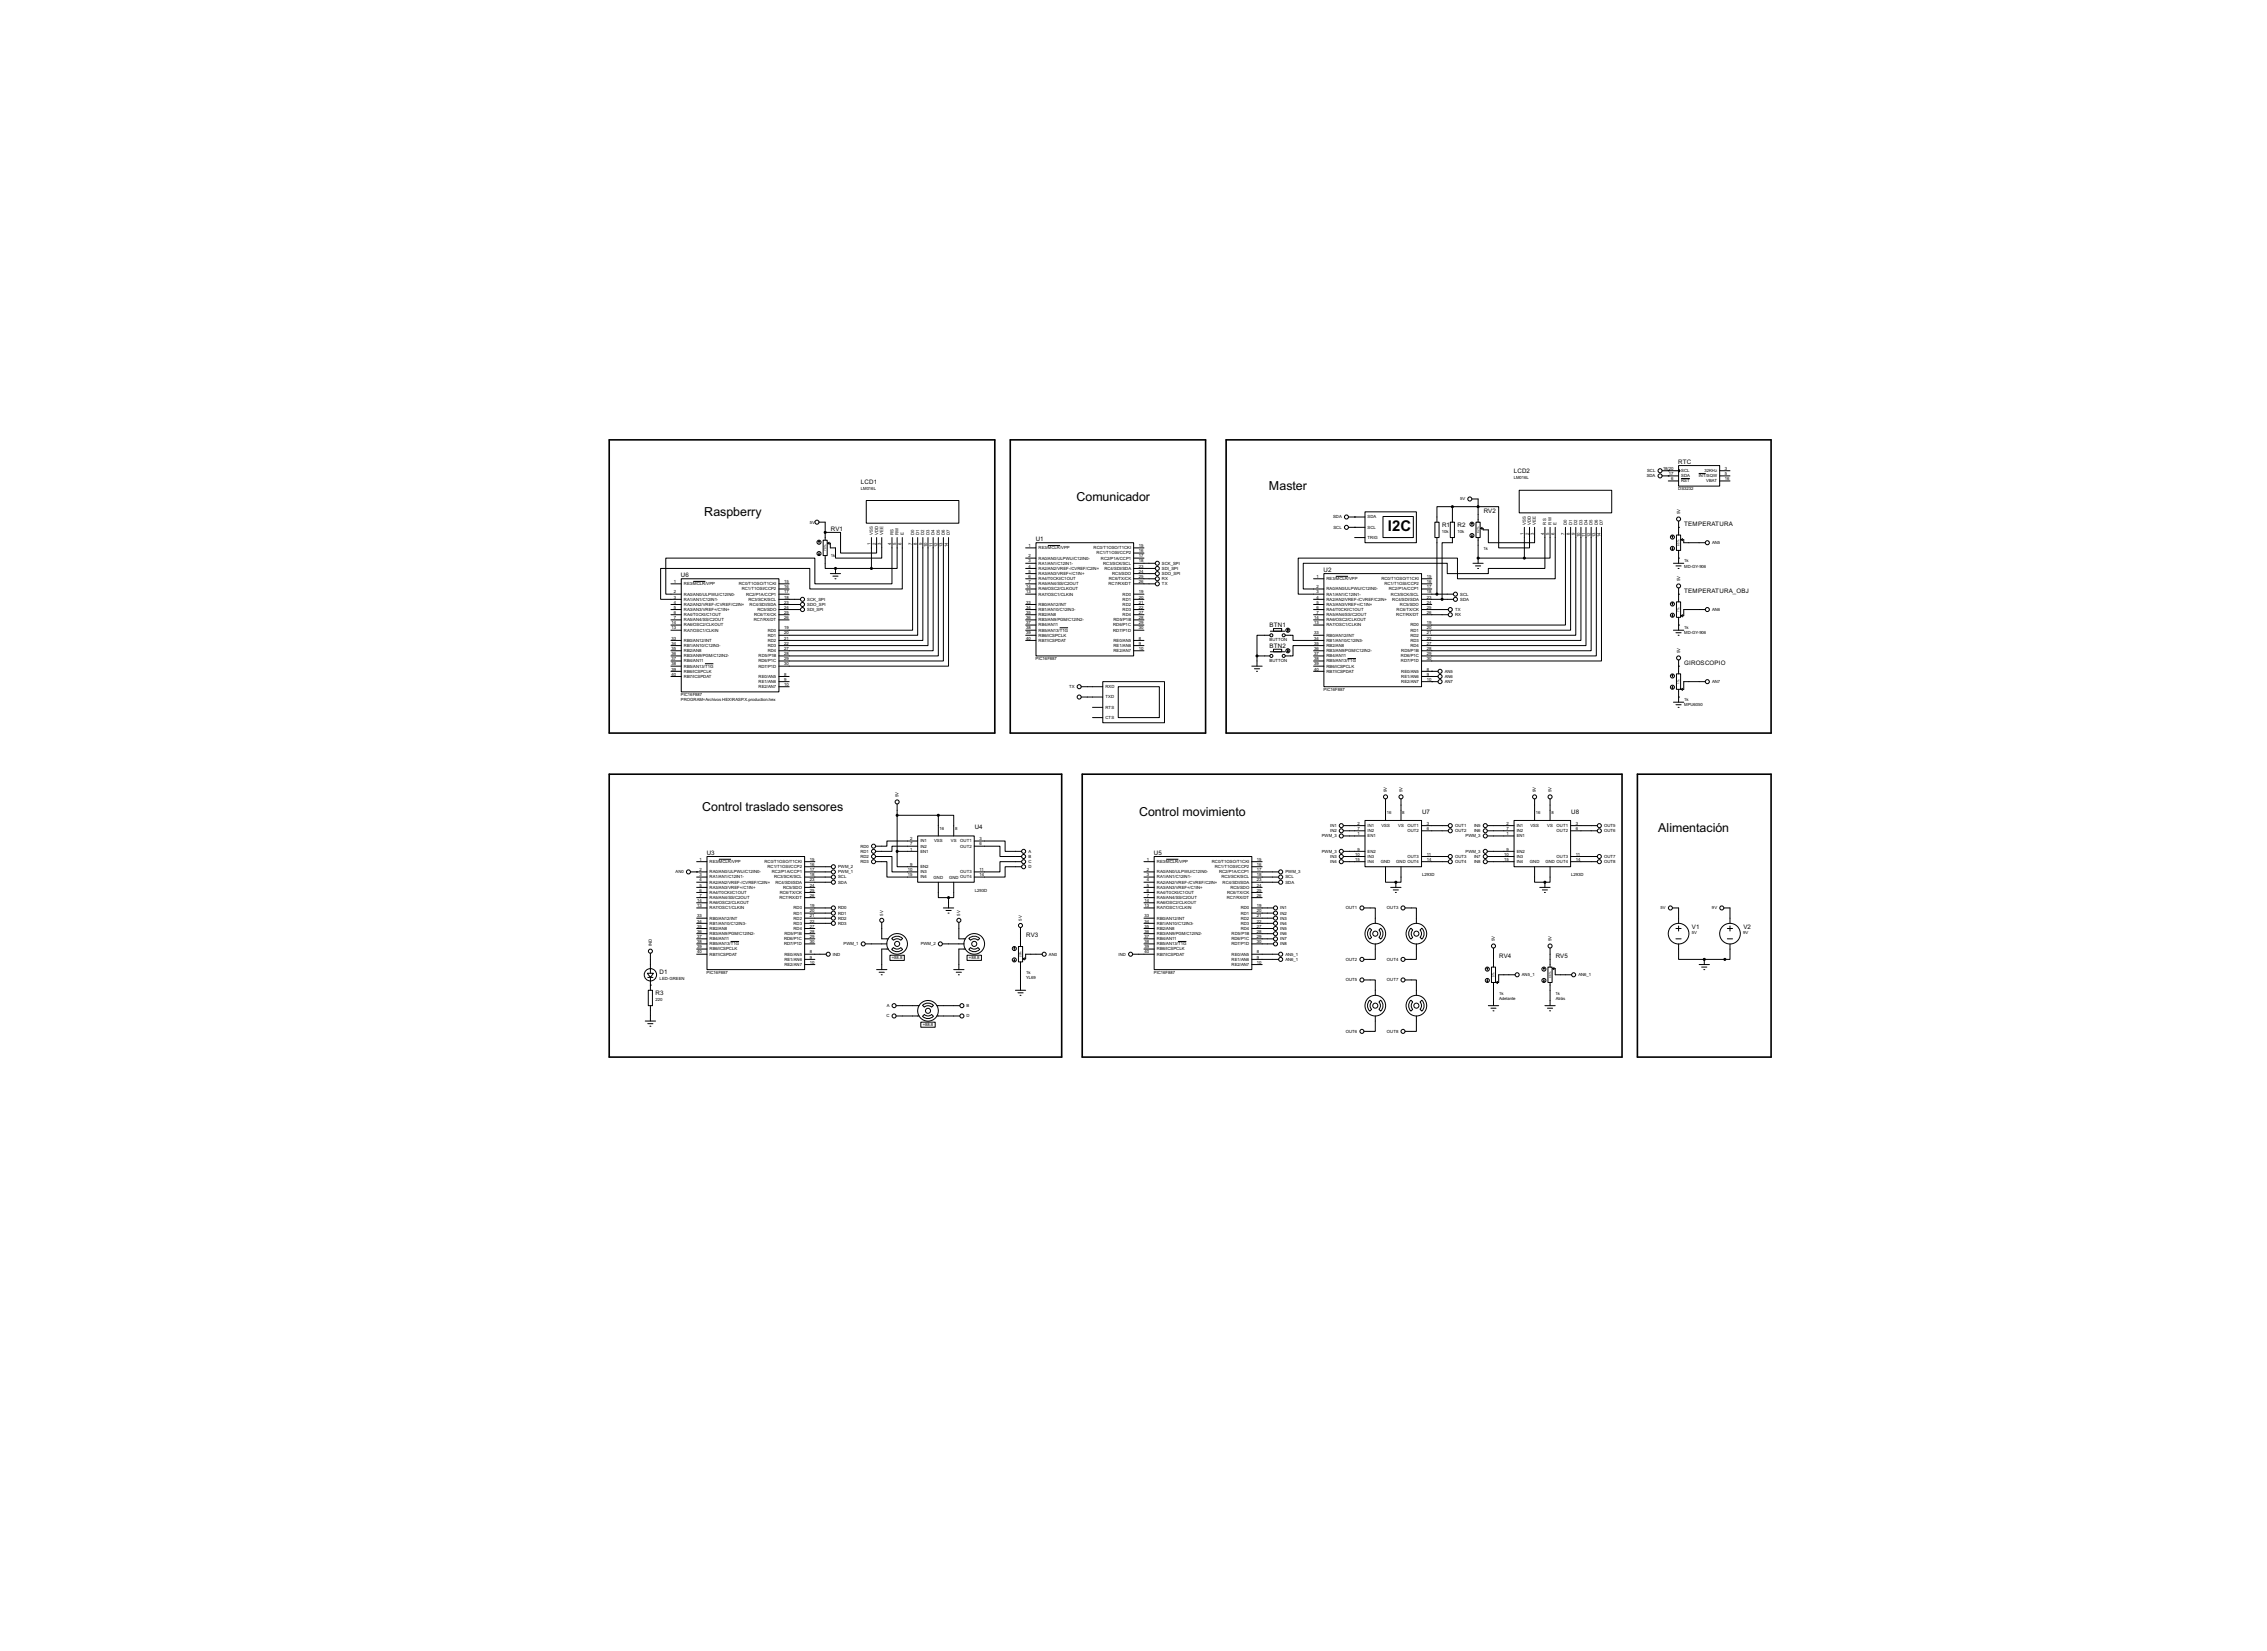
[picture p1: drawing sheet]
<svg xmlns="http://www.w3.org/2000/svg" width="1120mm" height="815mm" viewBox="0 0 1120 815" stroke-linecap="round" stroke-linejoin="round" font-family="sans-serif">
<defs><g id="words">
<text font-size="8.2" x="686" y="262">I2C</text>
<g font-size="6.9">
<text x="627" y="242">Master</text>
<text x="532" y="247">Comunicador</text>
<text x="348" y="255">Raspberry</text>
<text x="347" y="401">Control traslado sensores</text>
<text x="563" y="403">Control movimiento</text>
<text x="819" y="411">Alimentación</text>
</g>
<g font-size="3.4">
<text x="748" y="234">LCD2</text>
<text x="829" y="229">RTC</text>
<text x="425" y="239">LCD1</text>
<text x="733" y="253">RV2</text>
<text x="411" y="262">RV1</text>
<text x="713" y="260">R1</text>
<text x="720" y="260">R2</text>
<text x="832" y="260">TEMPERATURA</text>
<text x="512" y="267">U1</text>
<text x="336" y="285">U6</text>
<text x="654" y="282">U2</text>
<text x="832" y="293">TEMPERATURA_OBJ</text>
<text x="627" y="310">BTN1</text>
<text x="627" y="320">BTN2</text>
<text x="832" y="328">GIROSCOPIO</text>
<text x="703" y="402">U7</text>
<text x="776" y="402">U8</text>
<text x="482" y="409">U4</text>
<text x="349" y="422">U3</text>
<text x="570" y="422">U5</text>
<text x="836" y="459">V1</text>
<text x="861" y="459">V2</text>
<text x="507" y="463">RV3</text>
<text x="741" y="473">RV4</text>
<text x="769" y="473">RV5</text>
<text x="326" y="481">D1</text>
<text x="324" y="492">R3</text>
</g>
<g font-size="2.4">
<text x="814" y="233">SCL</text>
<text x="822" y="232">18/20</text>
<text x="831" y="233">SCL</text>
<text x="842" y="233">32KHz</text>
<text x="852" y="232">3</text>
<text x="748" y="237">LM016L</text>
<text x="814" y="236">SDA</text>
<text x="825" y="235">17</text>
<text x="826" y="237">6</text>
<text x="831" y="236">SDA</text>
<text x="831" y="238">RST</text>
<text x="839" y="236">INT/SQW</text>
<text x="843" y="238">VBAT</text>
<text x="852" y="235">5</text>
<text x="852" y="237">16</text>
<text x="425" y="242">LM016L</text>
<text x="829" y="242">DS3232</text>
<text x="721" y="247">5V</text>
<text x="659" y="256">SDA</text>
<text x="676" y="256">SDA</text>
<text x="830" y="254" transform="rotate(-90 830 254)">5V</text>
<text x="400" y="259">5V</text>
<text x="659" y="261">SCL</text>
<text x="676" y="261">SCL</text>
<text x="712" y="263">10k</text>
<text x="720" y="263">10k</text>
<text x="754" y="259" transform="rotate(-90 754 259)">VSS</text>
<text x="756" y="259" transform="rotate(-90 756 259)">VDD</text>
<text x="759" y="259" transform="rotate(-90 759 259)">VEE</text>
<text x="764" y="259" transform="rotate(-90 764 259)">RS</text>
<text x="767" y="259" transform="rotate(-90 767 259)">RW</text>
<text x="769" y="259" transform="rotate(-90 769 259)">E</text>
<text x="774" y="259" transform="rotate(-90 774 259)">D0</text>
<text x="777" y="259" transform="rotate(-90 777 259)">D1</text>
<text x="779" y="259" transform="rotate(-90 779 259)">D2</text>
<text x="782" y="259" transform="rotate(-90 782 259)">D3</text>
<text x="784" y="259" transform="rotate(-90 784 259)">D4</text>
<text x="787" y="259" transform="rotate(-90 787 259)">D5</text>
<text x="789" y="259" transform="rotate(-90 789 259)">D6</text>
<text x="792" y="259" transform="rotate(-90 792 259)">D7</text>
<text x="430" y="269" transform="rotate(-90 430 269)">1</text>
<text x="431" y="264" transform="rotate(-90 431 264)">VSS</text>
<text x="433" y="269" transform="rotate(-90 433 269)">2</text>
<text x="434" y="264" transform="rotate(-90 434 264)">VDD</text>
<text x="435" y="269" transform="rotate(-90 435 269)">3</text>
<text x="436" y="264" transform="rotate(-90 436 264)">VEE</text>
<text x="440" y="269" transform="rotate(-90 440 269)">4</text>
<text x="441" y="264" transform="rotate(-90 441 264)">RS</text>
<text x="443" y="269" transform="rotate(-90 443 269)">5</text>
<text x="444" y="264" transform="rotate(-90 444 264)">RW</text>
<text x="445" y="269" transform="rotate(-90 445 269)">6</text>
<text x="447" y="264" transform="rotate(-90 447 264)">E</text>
<text x="451" y="269" transform="rotate(-90 451 269)">7</text>
<text x="452" y="264" transform="rotate(-90 452 264)">D0</text>
<text x="453" y="269" transform="rotate(-90 453 269)">8</text>
<text x="454" y="264" transform="rotate(-90 454 264)">D1</text>
<text x="456" y="269" transform="rotate(-90 456 269)">9</text>
<text x="457" y="264" transform="rotate(-90 457 264)">D2</text>
<text x="459" y="264" transform="rotate(-90 459 264)">D3</text>
<text x="462" y="264" transform="rotate(-90 462 264)">D4</text>
<text x="464" y="264" transform="rotate(-90 464 264)">D5</text>
<text x="467" y="264" transform="rotate(-90 467 264)">D6</text>
<text x="469" y="264" transform="rotate(-90 469 264)">D7</text>
<text x="676" y="266">TRIG</text>
<text x="753" y="264" transform="rotate(-90 753 264)">1</text>
<text x="755" y="264" transform="rotate(-90 755 264)">2</text>
<text x="758" y="264" transform="rotate(-90 758 264)">3</text>
<text x="763" y="264" transform="rotate(-90 763 264)">4</text>
<text x="765" y="264" transform="rotate(-90 765 264)">5</text>
<text x="768" y="264" transform="rotate(-90 768 264)">6</text>
<text x="773" y="264" transform="rotate(-90 773 264)">7</text>
<text x="776" y="264" transform="rotate(-90 776 264)">8</text>
<text x="778" y="264" transform="rotate(-90 778 264)">9</text>
<text x="781" y="265" transform="rotate(-90 781 265)">10</text>
<text x="783" y="265" transform="rotate(-90 783 265)">11</text>
<text x="786" y="265" transform="rotate(-90 786 265)">12</text>
<text x="788" y="265" transform="rotate(-90 788 265)">13</text>
<text x="791" y="265" transform="rotate(-90 791 265)">14</text>
<text x="846" y="269">AN5</text>
<text x="410" y="275">1k</text>
<text x="458" y="270" transform="rotate(-90 458 270)">10</text>
<text x="461" y="270" transform="rotate(-90 461 270)">11</text>
<text x="463" y="270" transform="rotate(-90 463 270)">12</text>
<text x="466" y="270" transform="rotate(-90 466 270)">13</text>
<text x="468" y="270" transform="rotate(-90 468 270)">14</text>
<text x="508" y="270">1</text>
<text x="508" y="275">2</text>
<text x="513" y="271">RE3/MCLR/VPP</text>
<text x="540" y="271">RC0/T1OSO/T1CKI</text>
<text x="542" y="274">RC1/T1OSI/CCP2</text>
<text x="563" y="275">17</text>
<text x="563" y="273">16</text>
<text x="563" y="270">15</text>
<text x="733" y="271">1k</text>
<text x="508" y="278">3</text>
<text x="508" y="280">4</text>
<text x="513" y="279">RA1/AN1/C12IN1-</text>
<text x="513" y="281">RA2/AN2/VREF-/CVREF/C2IN+</text>
<text x="513" y="276">RA0/AN0/ULPWU/C12IN0-</text>
<text x="544" y="276">RC2/P1A/CCP1</text>
<text x="545" y="279">RC3/SCK/SCL</text>
<text x="546" y="281">RC4/SDI/SDA</text>
<text x="563" y="280">23</text>
<text x="563" y="278">18</text>
<text x="574" y="281">SDI_SPI</text>
<text x="574" y="279">SCK_SPI</text>
<text x="832" y="278">1k</text>
<text x="832" y="280">MD-GY-906</text>
<text x="333" y="288">1</text>
<text x="387" y="288">15</text>
<text x="508" y="285">6</text>
<text x="508" y="288">7</text>
<text x="508" y="283">5</text>
<text x="513" y="286">RA4/T0CKI/C1OUT</text>
<text x="513" y="284">RA3/AN3/VREF+/C1IN+</text>
<text x="548" y="286">RC6/TX/CK</text>
<text x="549" y="284">RC5/SDO</text>
<text x="563" y="283">24</text>
<text x="563" y="288">26</text>
<text x="563" y="285">25</text>
<text x="574" y="284">SDO_SPI</text>
<text x="574" y="286">RX</text>
<text x="650" y="285">1</text>
<text x="655" y="286">RE3/MCLR/VPP</text>
<text x="683" y="286">RC0/T1OSO/T1CKI</text>
<text x="705" y="288">16</text>
<text x="705" y="285">15</text>
<text x="830" y="287" transform="rotate(-90 830 287)">5V</text>
<text x="333" y="293">2</text>
<text x="338" y="289">RE3/MCLR/VPP</text>
<text x="365" y="289">RC0/T1OSO/T1CKI</text>
<text x="366" y="292">RC1/T1OSI/CCP2</text>
<text x="387" y="293">17</text>
<text x="387" y="290">16</text>
<text x="507" y="293">13</text>
<text x="507" y="290">14</text>
<text x="513" y="289">RA5/AN4/SS/C2OUT</text>
<text x="513" y="292">RA6/OSC2/CLKOUT</text>
<text x="548" y="289">RC7/RX/DT</text>
<text x="563" y="293">19</text>
<text x="574" y="289">TX</text>
<text x="650" y="293">3</text>
<text x="650" y="290">2</text>
<text x="655" y="292">RA0/AN0/ULPWU/C12IN0-</text>
<text x="684" y="289">RC1/T1OSI/CCP2</text>
<text x="686" y="292">RC2/P1A/CCP1</text>
<text x="705" y="293">18</text>
<text x="705" y="290">17</text>
<text x="333" y="296">3</text>
<text x="333" y="298">4</text>
<text x="338" y="297">RA1/AN1/C12IN1-</text>
<text x="338" y="299">RA2/AN2/VREF-/CVREF/C2IN+</text>
<text x="338" y="294">RA0/AN0/ULPWU/C12IN0-</text>
<text x="369" y="294">RC2/P1A/CCP1</text>
<text x="370" y="297">RC3/SCK/SCL</text>
<text x="370" y="299">RC4/SDI/SDA</text>
<text x="387" y="298">23</text>
<text x="387" y="296">18</text>
<text x="399" y="299">SDO_SPI</text>
<text x="399" y="297">SCK_SPI</text>
<text x="507" y="298">33</text>
<text x="513" y="299">RB0/AN12/INT</text>
<text x="513" y="294">RA7/OSC1/CLKIN</text>
<text x="555" y="299">RD2</text>
<text x="555" y="297">RD1</text>
<text x="555" y="294">RD0</text>
<text x="563" y="298">21</text>
<text x="563" y="296">20</text>
<text x="650" y="296">4</text>
<text x="650" y="298">5</text>
<text x="655" y="294">RA1/AN1/C12IN1-</text>
<text x="655" y="297">RA2/AN2/VREF-/CVREF/C2IN+</text>
<text x="655" y="299">RA3/AN3/VREF+/C1IN+</text>
<text x="687" y="294">RC3/SCK/SCL</text>
<text x="688" y="297">RC4/SDI/SDA</text>
<text x="692" y="299">RC5/SDO</text>
<text x="705" y="296">23</text>
<text x="705" y="298">24</text>
<text x="721" y="297">SDA</text>
<text x="721" y="294">SCL</text>
<text x="333" y="303">6</text>
<text x="333" y="306">7</text>
<text x="333" y="301">5</text>
<text x="338" y="304">RA4/T0CKI/C1OUT</text>
<text x="338" y="302">RA3/AN3/VREF+/C1IN+</text>
<text x="373" y="304">RC6/TX/CK</text>
<text x="374" y="302">RC5/SDO</text>
<text x="387" y="301">24</text>
<text x="387" y="306">26</text>
<text x="387" y="303">25</text>
<text x="399" y="302">SDI_SPI</text>
<text x="507" y="301">34</text>
<text x="507" y="303">35</text>
<text x="507" y="306">36</text>
<text x="513" y="302">RB1/AN10/C12IN3-</text>
<text x="513" y="304">RB2/AN8</text>
<text x="555" y="302">RD3</text>
<text x="555" y="304">RD4</text>
<text x="563" y="306">28</text>
<text x="563" y="301">22</text>
<text x="563" y="303">27</text>
<text x="649" y="306">14</text>
<text x="650" y="301">6</text>
<text x="650" y="303">7</text>
<text x="655" y="302">RA4/T0CKI/C1OUT</text>
<text x="655" y="304">RA5/AN4/SS/C2OUT</text>
<text x="690" y="304">RC7/RX/DT</text>
<text x="690" y="302">RC6/TX/CK</text>
<text x="705" y="303">26</text>
<text x="705" y="301">25</text>
<text x="719" y="302">TX</text>
<text x="719" y="304">RX</text>
<text x="846" y="302">AN6</text>
<text x="332" y="311">13</text>
<text x="332" y="308">14</text>
<text x="338" y="307">RA5/AN4/SS/C2OUT</text>
<text x="338" y="312">RA7/OSC1/CLKIN</text>
<text x="338" y="309">RA6/OSC2/CLKOUT</text>
<text x="372" y="307">RC7/RX/DT</text>
<text x="379" y="312">RD0</text>
<text x="387" y="311">19</text>
<text x="507" y="311">38</text>
<text x="507" y="308">37</text>
<text x="513" y="312">RB5/AN13/T1G</text>
<text x="513" y="309">RB4/AN11</text>
<text x="513" y="307">RB3/AN9/PGM/C12IN2-</text>
<text x="550" y="309">RD6/P1C</text>
<text x="550" y="312">RD7/P1D</text>
<text x="550" y="307">RD5/P1B</text>
<text x="563" y="308">29</text>
<text x="563" y="311">30</text>
<text x="649" y="308">13</text>
<text x="655" y="309">RA7/OSC1/CLKIN</text>
<text x="655" y="307">RA6/OSC2/CLKOUT</text>
<text x="697" y="312">RD1</text>
<text x="697" y="309">RD0</text>
<text x="705" y="311">20</text>
<text x="705" y="308">19</text>
<text x="832" y="311">1k</text>
<text x="332" y="316">33</text>
<text x="338" y="317">RB0/AN12/INT</text>
<text x="379" y="317">RD2</text>
<text x="379" y="314">RD1</text>
<text x="387" y="316">21</text>
<text x="387" y="313">20</text>
<text x="507" y="316">40</text>
<text x="507" y="313">39</text>
<text x="513" y="317">RB7/ICSPDAT</text>
<text x="513" y="314">RB6/ICSPCLK</text>
<text x="550" y="317">RE0/AN5</text>
<text x="563" y="316">8</text>
<text x="627" y="317">BUTTON</text>
<text x="649" y="313">33</text>
<text x="649" y="316">34</text>
<text x="655" y="314">RB0/AN12/INT</text>
<text x="655" y="317">RB1/AN10/C12IN3-</text>
<text x="697" y="317">RD3</text>
<text x="697" y="314">RD2</text>
<text x="705" y="316">22</text>
<text x="705" y="313">21</text>
<text x="832" y="313">MD-GY-906</text>
<text x="332" y="318">34</text>
<text x="332" y="321">35</text>
<text x="332" y="324">36</text>
<text x="338" y="320">RB1/AN10/C12IN3-</text>
<text x="338" y="322">RB2/AN8</text>
<text x="379" y="320">RD3</text>
<text x="379" y="322">RD4</text>
<text x="387" y="324">28</text>
<text x="387" y="318">22</text>
<text x="387" y="321">27</text>
<text x="550" y="322">RE2/AN7</text>
<text x="550" y="320">RE1/AN6</text>
<text x="563" y="321">10</text>
<text x="563" y="318">9</text>
<text x="649" y="318">35</text>
<text x="649" y="324">37</text>
<text x="649" y="321">36</text>
<text x="655" y="320">RB2/AN8</text>
<text x="655" y="322">RB3/AN9/PGM/C12IN2-</text>
<text x="692" y="322">RD5/P1B</text>
<text x="697" y="320">RD4</text>
<text x="705" y="321">28</text>
<text x="705" y="324">29</text>
<text x="705" y="318">27</text>
<text x="830" y="323" transform="rotate(-90 830 323)">5V</text>
<text x="332" y="329">38</text>
<text x="332" y="326">37</text>
<text x="338" y="330">RB5/AN13/T1G</text>
<text x="338" y="327">RB4/AN11</text>
<text x="338" y="325">RB3/AN9/PGM/C12IN2-</text>
<text x="375" y="327">RD6/P1C</text>
<text x="375" y="330">RD7/P1D</text>
<text x="375" y="325">RD5/P1B</text>
<text x="387" y="326">29</text>
<text x="387" y="329">30</text>
<text x="512" y="326">PIC16F887</text>
<text x="627" y="327">BUTTON</text>
<text x="649" y="329">39</text>
<text x="649" y="326">38</text>
<text x="655" y="330">RB6/ICSPCLK</text>
<text x="655" y="327">RB5/AN13/T1G</text>
<text x="655" y="325">RB4/AN11</text>
<text x="692" y="325">RD6/P1C</text>
<text x="692" y="327">RD7/P1D</text>
<text x="705" y="326">30</text>
<text x="332" y="334">40</text>
<text x="332" y="331">39</text>
<text x="338" y="335">RB7/ICSPDAT</text>
<text x="338" y="332">RB6/ICSPCLK</text>
<text x="375" y="335">RE0/AN5</text>
<text x="387" y="334">8</text>
<text x="649" y="331">40</text>
<text x="655" y="332">RB7/ICSPDAT</text>
<text x="692" y="335">RE1/AN6</text>
<text x="692" y="332">RE0/AN5</text>
<text x="705" y="334">9</text>
<text x="705" y="331">8</text>
<text x="714" y="332">AN5</text>
<text x="714" y="335">AN6</text>
<text x="375" y="340">RE2/AN7</text>
<text x="375" y="337">RE1/AN6</text>
<text x="387" y="339">10</text>
<text x="387" y="336">9</text>
<text x="528" y="340">TX</text>
<text x="546" y="340">RXD</text>
<text x="654" y="341">PIC16F887</text>
<text x="692" y="337">RE2/AN7</text>
<text x="705" y="336">10</text>
<text x="714" y="337">AN7</text>
<text x="846" y="337">AN7</text>
<text x="336" y="344">PIC16F887</text>
<text x="336" y="346">PROGRAM=Archivos HEX\RASP.X.production.hex</text>
<text x="546" y="345">TXD</text>
<text x="832" y="346">1k</text>
<text x="546" y="350">RTS</text>
<text x="832" y="349">MPU6050</text>
<text x="546" y="355">CTS</text>
<text x="444" y="394" transform="rotate(-90 444 394)">5V</text>
<text x="685" y="391" transform="rotate(-90 685 391)">9V</text>
<text x="693" y="391" transform="rotate(-90 693 391)">5V</text>
<text x="759" y="391" transform="rotate(-90 759 391)">9V</text>
<text x="767" y="391" transform="rotate(-90 767 391)">5V</text>
<text x="671" y="407">2</text>
<text x="685" y="402">16</text>
<text x="693" y="402">8</text>
<text x="705" y="407">3</text>
<text x="744" y="407">2</text>
<text x="759" y="402">16</text>
<text x="767" y="402">8</text>
<text x="779" y="407">3</text>
<text x="464" y="410">16</text>
<text x="472" y="410">8</text>
<text x="653" y="414">PWM_3</text>
<text x="657" y="408">IN1</text>
<text x="657" y="411">IN2</text>
<text x="671" y="410">7</text>
<text x="671" y="412">1</text>
<text x="676" y="408">IN1</text>
<text x="676" y="411">IN2</text>
<text x="676" y="414">EN1</text>
<text x="682" y="408">VSS</text>
<text x="691" y="408">VS</text>
<text x="695" y="408">OUT1</text>
<text x="695" y="411">OUT2</text>
<text x="705" y="410">6</text>
<text x="719" y="408">OUT1</text>
<text x="719" y="411">OUT2</text>
<text x="724" y="414">PWM_3</text>
<text x="728" y="408">IN5</text>
<text x="728" y="411">IN6</text>
<text x="744" y="410">7</text>
<text x="744" y="412">1</text>
<text x="749" y="408">IN1</text>
<text x="749" y="411">IN2</text>
<text x="749" y="414">EN1</text>
<text x="756" y="408">VSS</text>
<text x="764" y="408">VS</text>
<text x="769" y="408">OUT1</text>
<text x="769" y="411">OUT2</text>
<text x="779" y="410">6</text>
<text x="793" y="408">OUT5</text>
<text x="793" y="411">OUT6</text>
<text x="425" y="419">RD0</text>
<text x="450" y="415">2</text>
<text x="450" y="417">7</text>
<text x="455" y="416">IN1</text>
<text x="455" y="419">IN2</text>
<text x="462" y="416">VSS</text>
<text x="470" y="416">VS</text>
<text x="474" y="416">OUT1</text>
<text x="474" y="419">OUT2</text>
<text x="484" y="415">3</text>
<text x="484" y="417">6</text>
<text x="346" y="425">1</text>
<text x="400" y="425">15</text>
<text x="425" y="421">RD1</text>
<text x="425" y="424">RD2</text>
<text x="450" y="420">1</text>
<text x="455" y="421">EN1</text>
<text x="508" y="421">A</text>
<text x="508" y="424">B</text>
<text x="567" y="425">1</text>
<text x="621" y="425">15</text>
<text x="653" y="421">PWM_3</text>
<text x="657" y="424">IN3</text>
<text x="670" y="423">10</text>
<text x="670" y="425">15</text>
<text x="671" y="420">9</text>
<text x="676" y="424">IN3</text>
<text x="676" y="421">EN2</text>
<text x="695" y="424">OUT3</text>
<text x="705" y="423">11</text>
<text x="705" y="425">14</text>
<text x="719" y="424">OUT3</text>
<text x="724" y="421">PWM_3</text>
<text x="728" y="424">IN7</text>
<text x="743" y="423">10</text>
<text x="743" y="425">15</text>
<text x="744" y="420">9</text>
<text x="749" y="424">IN3</text>
<text x="749" y="421">EN2</text>
<text x="769" y="424">OUT3</text>
<text x="779" y="423">11</text>
<text x="779" y="425">14</text>
<text x="793" y="424">OUT7</text>
<text x="334" y="431">AN0</text>
<text x="346" y="430">2</text>
<text x="351" y="426">RE3/MCLR/VPP</text>
<text x="351" y="431">RA0/AN0/ULPWU/C12IN0-</text>
<text x="378" y="426">RC0/T1OSO/T1CKI</text>
<text x="379" y="429">RC1/T1OSI/CCP2</text>
<text x="381" y="431">RC2/P1A/CCP1</text>
<text x="400" y="430">17</text>
<text x="400" y="428">16</text>
<text x="414" y="429">PWM_2</text>
<text x="414" y="431">PWM_1</text>
<text x="425" y="426">RD3</text>
<text x="449" y="430">10</text>
<text x="450" y="428">9</text>
<text x="455" y="431">IN3</text>
<text x="455" y="429">EN2</text>
<text x="474" y="431">OUT3</text>
<text x="484" y="430">11</text>
<text x="508" y="426">C</text>
<text x="508" y="429">D</text>
<text x="567" y="430">2</text>
<text x="572" y="426">RE3/MCLR/VPP</text>
<text x="572" y="431">RA0/AN0/ULPWU/C12IN0-</text>
<text x="599" y="426">RC0/T1OSO/T1CKI</text>
<text x="600" y="429">RC1/T1OSI/CCP2</text>
<text x="602" y="431">RC2/P1A/CCP1</text>
<text x="621" y="430">17</text>
<text x="621" y="428">16</text>
<text x="635" y="431">PWM_3</text>
<text x="657" y="426">IN4</text>
<text x="676" y="426">IN4</text>
<text x="682" y="426">GND</text>
<text x="690" y="426">GND OUT4</text>
<text x="719" y="426">OUT4</text>
<text x="728" y="426">IN8</text>
<text x="749" y="426">IN4</text>
<text x="756" y="426">GND</text>
<text x="764" y="426">GND OUT4</text>
<text x="793" y="426">OUT8</text>
<text x="346" y="433">3</text>
<text x="346" y="435">4</text>
<text x="346" y="438">5</text>
<text x="351" y="434">RA1/AN1/C12IN1-</text>
<text x="351" y="436">RA2/AN2/VREF-/CVREF/C2IN+</text>
<text x="382" y="434">RC3/SCK/SCL</text>
<text x="383" y="436">RC4/SDI/SDA</text>
<text x="400" y="435">23</text>
<text x="400" y="438">24</text>
<text x="400" y="433">18</text>
<text x="414" y="434">SCL</text>
<text x="414" y="436">SDA</text>
<text x="449" y="433">15</text>
<text x="455" y="434">IN4</text>
<text x="461" y="434">GND</text>
<text x="469" y="434">GND OUT4</text>
<text x="484" y="433">14</text>
<text x="567" y="433">3</text>
<text x="567" y="435">4</text>
<text x="567" y="438">5</text>
<text x="572" y="434">RA1/AN1/C12IN1-</text>
<text x="572" y="436">RA2/AN2/VREF-/CVREF/C2IN+</text>
<text x="603" y="434">RC3/SCK/SCL</text>
<text x="604" y="436">RC4/SDI/SDA</text>
<text x="621" y="435">23</text>
<text x="621" y="438">24</text>
<text x="621" y="433">18</text>
<text x="635" y="434">SCL</text>
<text x="635" y="436">SDA</text>
<text x="703" y="433">L293D</text>
<text x="776" y="433">L293D</text>
<text x="346" y="440">6</text>
<text x="346" y="443">7</text>
<text x="351" y="441">RA4/T0CKI/C1OUT</text>
<text x="351" y="444">RA5/AN4/SS/C2OUT</text>
<text x="351" y="439">RA3/AN3/VREF+/C1IN+</text>
<text x="385" y="444">RC7/RX/DT</text>
<text x="385" y="441">RC6/TX/CK</text>
<text x="387" y="439">RC5/SDO</text>
<text x="400" y="443">26</text>
<text x="400" y="440">25</text>
<text x="482" y="440">L293D</text>
<text x="567" y="440">6</text>
<text x="567" y="443">7</text>
<text x="572" y="441">RA4/T0CKI/C1OUT</text>
<text x="572" y="444">RA5/AN4/SS/C2OUT</text>
<text x="572" y="439">RA3/AN3/VREF+/C1IN+</text>
<text x="606" y="444">RC7/RX/DT</text>
<text x="606" y="441">RC6/TX/CK</text>
<text x="608" y="439">RC5/SDO</text>
<text x="621" y="443">26</text>
<text x="621" y="440">25</text>
<text x="344" y="448">13</text>
<text x="344" y="445">14</text>
<text x="351" y="449">RA7/OSC1/CLKIN</text>
<text x="351" y="447">RA6/OSC2/CLKOUT</text>
<text x="392" y="449">RD0</text>
<text x="400" y="448">19</text>
<text x="414" y="449">RD0</text>
<text x="565" y="448">13</text>
<text x="565" y="445">14</text>
<text x="572" y="449">RA7/OSC1/CLKIN</text>
<text x="572" y="447">RA6/OSC2/CLKOUT</text>
<text x="613" y="449">RD0</text>
<text x="621" y="448">19</text>
<text x="633" y="449">IN1</text>
<text x="665" y="449">OUT1</text>
<text x="685" y="449">OUT3</text>
<text x="820" y="449">5V</text>
<text x="846" y="449">9V</text>
<text x="344" y="453">33</text>
<text x="344" y="456">34</text>
<text x="351" y="454">RB0/AN12/INT</text>
<text x="392" y="454">RD2</text>
<text x="392" y="452">RD1</text>
<text x="400" y="456">22</text>
<text x="400" y="453">21</text>
<text x="400" y="451">20</text>
<text x="414" y="452">RD1</text>
<text x="414" y="454">RD2</text>
<text x="436" y="452" transform="rotate(-90 436 452)">5V</text>
<text x="474" y="452" transform="rotate(-90 474 452)">5V</text>
<text x="505" y="455" transform="rotate(-90 505 455)">5V</text>
<text x="565" y="453">33</text>
<text x="565" y="456">34</text>
<text x="572" y="454">RB0/AN12/INT</text>
<text x="613" y="454">RD2</text>
<text x="613" y="452">RD1</text>
<text x="621" y="456">22</text>
<text x="621" y="453">21</text>
<text x="621" y="451">20</text>
<text x="633" y="452">IN2</text>
<text x="633" y="454">IN3</text>
<text x="344" y="458">35</text>
<text x="344" y="461">36</text>
<text x="351" y="457">RB1/AN10/C12IN3-</text>
<text x="351" y="459">RB2/AN8</text>
<text x="351" y="462">RB3/AN9/PGM/C12IN2-</text>
<text x="388" y="462">RD5/P1B</text>
<text x="392" y="457">RD3</text>
<text x="392" y="459">RD4</text>
<text x="400" y="461">28</text>
<text x="400" y="458">27</text>
<text x="414" y="457">RD3</text>
<text x="565" y="458">35</text>
<text x="565" y="461">36</text>
<text x="572" y="457">RB1/AN10/C12IN3-</text>
<text x="572" y="459">RB2/AN8</text>
<text x="572" y="462">RB3/AN9/PGM/C12IN2-</text>
<text x="609" y="462">RD5/P1B</text>
<text x="613" y="457">RD3</text>
<text x="613" y="459">RD4</text>
<text x="621" y="461">28</text>
<text x="621" y="458">27</text>
<text x="633" y="457">IN4</text>
<text x="633" y="459">IN5</text>
<text x="633" y="462">IN6</text>
<text x="836" y="461">5V</text>
<text x="861" y="461">9V</text>
<text x="322" y="467" transform="rotate(-90 322 467)">IND</text>
<text x="344" y="466">38</text>
<text x="344" y="463">37</text>
<text x="351" y="467">RB5/AN13/T1G</text>
<text x="351" y="464">RB4/AN11</text>
<text x="387" y="464">RD6/P1C</text>
<text x="387" y="467">RD7/P1D</text>
<text x="400" y="463">29</text>
<text x="400" y="466">30</text>
<text x="417" y="467">PWM_1</text>
<text x="455" y="467">PWM_2</text>
<text x="565" y="466">38</text>
<text x="565" y="463">37</text>
<text x="572" y="467">RB5/AN13/T1G</text>
<text x="572" y="464">RB4/AN11</text>
<text x="608" y="464">RD6/P1C</text>
<text x="608" y="467">RD7/P1D</text>
<text x="621" y="463">29</text>
<text x="621" y="466">30</text>
<text x="633" y="467">IN8</text>
<text x="633" y="464">IN7</text>
<text x="739" y="465" transform="rotate(-90 739 465)">5V</text>
<text x="767" y="465" transform="rotate(-90 767 465)">5V</text>
<text x="344" y="471">40</text>
<text x="344" y="468">39</text>
<text x="351" y="472">RB7/ICSPDAT</text>
<text x="351" y="469">RB6/ICSPCLK</text>
<text x="388" y="472">RE0/AN5</text>
<text x="400" y="473">9</text>
<text x="400" y="471">8</text>
<text x="412" y="472">IND</text>
<text x="441" y="474">+88.8</text>
<text x="479" y="474">+88.8</text>
<text x="518" y="472">AN0</text>
<text x="553" y="472">IND</text>
<text x="565" y="471">40</text>
<text x="565" y="468">39</text>
<text x="572" y="472">RB7/ICSPDAT</text>
<text x="572" y="469">RB6/ICSPCLK</text>
<text x="609" y="472">RE0/AN5</text>
<text x="621" y="473">9</text>
<text x="621" y="471">8</text>
<text x="635" y="472">AN5_1</text>
<text x="388" y="477">RE2/AN7</text>
<text x="388" y="474">RE1/AN6</text>
<text x="400" y="476">10</text>
<text x="609" y="477">RE2/AN7</text>
<text x="609" y="474">RE1/AN6</text>
<text x="621" y="476">10</text>
<text x="635" y="474">AN6_1</text>
<text x="665" y="474">OUT2</text>
<text x="685" y="474">OUT4</text>
<text x="326" y="484">LED-GREEN</text>
<text x="349" y="481">PIC16F887</text>
<text x="507" y="481">1k</text>
<text x="507" y="483">YL69</text>
<text x="570" y="481">PIC16F887</text>
<text x="665" y="485">OUT5</text>
<text x="685" y="485">OUT7</text>
<text x="752" y="482">AN5_1</text>
<text x="780" y="482">AN6_1</text>
<text x="741" y="491">1k</text>
<text x="769" y="491">1k</text>
<text x="324" y="495">220</text>
<text x="438" y="497">A</text>
<text x="478" y="497">B</text>
<text x="741" y="494">Adelante</text>
<text x="769" y="494">Atrás</text>
<text x="438" y="502">C</text>
<text x="478" y="502">D</text>
<text x="456" y="507">+88.8</text>
<text x="665" y="510">OUT6</text>
<text x="685" y="510">OUT8</text>
</g>
<g font-size="1.6">
<text x="731" y="263" transform="rotate(-90 731 263)">62%</text>
<text x="830" y="269" transform="rotate(-90 830 269)">65%</text>
<text x="408" y="272" transform="rotate(-90 408 272)">79%</text>
<text x="830" y="302" transform="rotate(-90 830 302)">7%</text>
<text x="830" y="338" transform="rotate(-90 830 338)">1%</text>
<text x="505" y="473" transform="rotate(-90 505 473)">20%</text>
<text x="738" y="482" transform="rotate(-90 738 482)">0%</text>
<text x="766" y="483" transform="rotate(-90 766 483)">86%</text>
</g>
</g></defs>
<g fill="#000">
<circle cx="824" cy="232" r=".2"/>
<circle cx="824" cy="235" r=".2"/>
<circle cx="669" cy="255" r=".2"/>
<circle cx="408" cy="263" r=".2"/>
<circle cx="669" cy="260" r=".2"/>
<circle cx="730" cy="276" r=".2"/>
<circle cx="829" cy="276" r=".2"/>
<circle cx="829" cy="260" r=".2"/>
<circle cx="413" cy="281" r=".2"/>
<circle cx="829" cy="293" r=".2"/>
<circle cx="829" cy="309" r=".2"/>
<circle cx="707" cy="337" r=".2"/>
<circle cx="707" cy="334" r=".2"/>
<circle cx="707" cy="332" r=".2"/>
<circle cx="829" cy="329" r=".2"/>
<circle cx="829" cy="344" r=".2"/>
<circle cx="344" cy="431" r=".2"/>
<circle cx="690" cy="436" r=".2"/>
<circle cx="763" cy="436" r=".2"/>
<circle cx="842" cy="474" r=".2"/>
<circle cx="321" cy="486" r=".2"/>
</g>
<g fill="none" stroke="#000" stroke-width=".49">
<path d="M821 235h8M821 232h8M824 238h5M829 230h21v10h-21zM829 232h1l-1 1zM831 236h4M839 234h4M850 235h5M850 238h5M850 232h5M405 258h3v9M428 247h46v11h-46z"/>
<path d="M666 255h8M674 253h26v15h-26zM683 255h15v10h-15zM709 258h2v7h-2zM717 258h2v7h-2zM718 250h22v21h16v-11M718 250h-8v8M718 250v8M727 246h3v12M727 258v1M727 258l1 1M729 258h2v7h-2z"/>
<path d="M751 242h45v11h-45zM829 257v7M404 274h1M405 267l-1 1M405 267v1M405 273v1M405 274h.1M407 267h2v7h-2zM408 274v7h5M408 263h7v10h18v-8M409 268l1 1M410 268h-1"/>
<path d="M431 265v16M436 265v11h-23v-5h-3v-3h-1M441 265v23h-38v-12h-74v17h8M443 265v16h-12M446 265v26h-46v-10h-74v15h11M451 265v46h-66M453 265v49h-68M456 265v51h-71M459 265v54h-74M461 265v56h-76M464 265v59h-79M466 265v61h-81"/>
<path d="M469 265v64h-84M507 278h5M507 276h5M507 271h5M512 268h48v56h-48zM518 269h6M560 278h11M560 276h5M560 271h5M560 273h5M666 260h8M669 265h5"/>
<path d="M710 265v28M718 265v3h-5v28M727 265h.1M727 264v1M728 265h-1M728 278h5M729 279h3M730 265v13M730 276h23M732 261h.1M732 260v1M753 260v16"/>
<path d="M758 260v8h-23v-6h-2v-1h-1M763 260v21h-28v2h-20v-5h-71v13h10M766 260v16h-13M768 260v26h-48v-10h-79v17h13M773 260v49h-71M776 260v51h-74M779 260v54h-77M781 260v56h-79M784 260v59h-82M786 260v61h-84M789 260v64h-87M791 260v66h-89"/>
<path d="M826 271h.1M826 265h.1M826 265h1M826 265v1M826 270v1M827 271h-1M827 278h5M828 279h3M828 264h2v8h-2zM829 272v6M831 267h1v1h11M831 267h.1"/>
<path d="M831 266v1M332 299h5M332 288h5M337 286h48v56h-48zM343 287h6M385 299h11M385 296h11M385 288h5M385 293h5M385 291h5M410 283h5M412 285h2"/>
<path d="M413 286h.1M413 281h18M413 281v2M507 299h5M507 283h5M507 281h5M507 288h5M507 293h5M507 286h5M507 291h5M560 299h5M560 296h5"/>
<path d="M560 283h11M560 281h11M560 288h11M560 293h5M560 286h11M649 299h5M649 296h5M649 286h5M654 283h48v56h-48zM660 285h6M702 299h5M702 296h16"/>
<path d="M702 288h5M702 293h16M702 286h5M702 291h5M730 281h1M826 298v1M826 298h.1M826 298h1M828 297h2v8h-2zM829 281h1M829 290v7M332 301h5"/>
<path d="M332 304h5M332 306h5M332 316h5M332 319h5M332 311h5M332 309h5M385 301h11M385 304h5M385 306h5M507 301h5M507 304h5M507 306h5"/>
<path d="M507 316h5M507 311h5M507 309h5M507 314h5M524 310h4M560 301h5M560 304h5M560 306h5M560 316h5M560 319h5M560 311h5M560 309h5"/>
<path d="M627 314h-6v10M628 312h7M629 310h4v2h-4zM635 314h4v2h15M636 311v1M636 311h.1M636 311h1M637 311l-1 1M649 301h5M649 304h5M649 306h5M649 309h5"/>
<path d="M649 314h5M654 319h-15v5h-4M702 301h14M702 304h14M826 304h.1M826 303v1M827 304h-1M827 311h5M828 312h3M829 314h1M829 305v6M831 304v1"/>
<path d="M831 304h.1M843 301h-11v3h-1M332 324h5M332 321h5M332 326h5M332 329h5M332 334h5M332 332h5M348 328h4M385 337h5M385 339h5M385 334h5"/>
<path d="M534 339h11M545 337h30v20h-30zM553 339h20v15h-20zM560 321h5M619 329h5M620 330h2M621 332h.1M621 324v5M621 324h6M628 322h7M629 321h4v1h-4zM636 322h.1"/>
<path d="M636 321v1M636 321h.1M636 321h1M637 322h-1M649 324h5M649 321h5M649 326h5M649 329h5M649 332h5M666 325h4M702 337h8M702 334h8"/>
<path d="M702 332h8M826 340h.1M826 333v1M826 339v1M826 333l1 1M827 340h-1M828 333h2v7h-2zM829 326v7M831 340h.1M843 337h-11v3h-1M534 344h11M540 349h5"/>
<path d="M540 354h5M827 347h5M828 348h3M829 349h1M829 340v7M831 340v1M443 397v23M685 395v10M692 395v10M758 395v10M766 395v10M443 403h21"/>
<path d="M453 413h28v23h-28zM453 415h-15v3h-5M453 418h-12v2h-8M464 403h7v10M464 403v10M481 415h16v5h8M481 418h13v5h11M664 408h10M664 410h10M664 413h10M674 405h28v23h-28zM702 408h14"/>
<path d="M702 410h14M735 408h13M735 410h13M735 413h13M748 405h28v23h-28zM776 408h13M776 410h13M341 431h8M344 433h5M344 436h5M344 426h5M344 438h5"/>
<path d="M349 423h49v56h-49zM355 424h6M398 428h13M398 431h13M398 433h13M398 436h13M398 426h5M398 438h5M433 423h8v8h12M433 426h5v7h15M443 420v8h10M443 420h10"/>
<path d="M464 436v7h5M471 436v7h-2M505 426h-11v5h-13M505 428h-8v5h-16M565 431h5M565 433h5M565 436h5M565 426h5M565 438h5M570 423h49v56h-49zM576 424h6M619 428h5"/>
<path d="M619 431h13M619 433h13M619 436h13M619 426h5M619 438h5M664 420h10M664 423h10M664 426h10M685 428v8h5M687 438h5M688 439h3M690 436v2"/>
<path d="M692 428v8h-2M702 423h14M702 426h14M735 420h13M735 423h13M735 426h13M758 428v8h5M761 438h5M762 439h3M763 436v2M766 428v8h-3M776 423h13"/>
<path d="M776 426h13M344 448h5M344 453h5M344 456h5M344 459h5M344 441h5M344 443h5M344 446h5M398 448h13M398 451h13M398 453h13M398 456h13"/>
<path d="M398 459h5M398 441h5M398 443h5M436 455v9h3M466 448h5M467 450h3M468 451h1M469 443v5M474 455v9h3M504 458v9M565 448h5M565 453h5"/>
<path d="M565 456h5M565 459h5M565 441h5M565 443h5M565 446h5M619 448h10M619 451h10M619 453h10M619 456h10M619 459h10M619 441h5M619 443h5"/>
<path d="M674 448h6v8M677 458l1 1-1 2 1 2-1 1a4 4 0 0 1 0-6zM682 458a4 4 0 0 1 0 6l-1-1 1-2-1-2zM689 441h1M694 448h6v8M697 458l1 1-1 2 1 2-1 1a4 4 0 0 1 0-6zM703 458a4 4 0 0 1 0 6l-1-1v-2v-2zM763 441h1M826 448h3v8M828 459h3M829 457v3M852 448h3v8"/>
<path d="M853 459h3M855 457v3M321 471v10M344 466h5M344 471h5M344 461h5M344 464h5M344 469h5M361 465h4M398 474h5M398 466h5M398 471h10"/>
<path d="M398 461h5M398 464h5M398 476h5M428 466h10M433 479h5M439 469h-3v10M440 472h7v2h-7zM441 469v-1l3 1 1-1 1 1a4 4 0 0 1-5 0zM441 463a4 4 0 0 1 5 0l-1 1h-1h-3zM466 466h10M471 479h5M477 469h-3v10"/>
<path d="M478 472h7v2h-7zM479 469l1-1 2 1 1-1 1 1a4 4 0 0 1-5 0zM479 463a4 4 0 0 1 5 0l-1 1h-1h-2zM501 474v1M501 468h.1M501 468v1M503 467h2v8h-2zM504 475v14M506 474h.1M506 473v1M515 471h-8v3h-1M560 471h10"/>
<path d="M565 466h5M565 461h5M565 464h5M565 469h5M582 465h4M619 474h13M619 466h10M619 471h13M619 461h10M619 464h10M619 476h5M680 466v8h-6"/>
<path d="M700 466v8h-6M735 478h.1M735 478v1M737 478h2v7h-2zM738 468v10M763 478h.1M763 478v1M765 478h2v7h-2zM766 468v10M767 478h1v3h9M767 478l1 1M768 478h-1"/>
<path d="M828 464h3M829 466v8h13M840 476h5M841 478h2M842 479h.1M842 474v2M853 464h3M855 466v8h-13M320 481h3l-2 2zM320 483h3M320 489h2v8h-2zM321 483v6"/>
<path d="M321 497v7M434 480h3M435 481h1M443 497h11M456 496a4 4 0 0 1 5 0l-1 1h-2h-1zM463 497h11M472 480h3M474 481h.1M502 489h5M503 490h3M504 492h.1M674 484h6v8"/>
<path d="M677 494l1 1-1 2 1 1-1 1a4 4 0 0 1 0-5zM682 494a4 4 0 0 1 0 5l-1-1 1-2-1-1zM694 484h6v8M697 494l1 1-1 2 1 1-1 1a4 4 0 0 1 0-5zM703 494a4 4 0 0 1 0 5l-1-1v-2v-1zM735 484v1M735 497h5M737 498h2M738 499h.1M738 485v12M739 485l1 1M740 485h-1"/>
<path d="M749 481h-9v4h-1M763 484v1M763 497h5M765 498h2M766 499h.1M766 485v12M319 504h5M320 506h3M321 507h1M443 502h11M455 505h7v2h-7zM456 502l1-1 2 1 1-1 1 1a4 4 0 0 1-5 0z"/>
<path d="M463 502h11M680 502v7h-6M700 502v7h-6"/>
<circle cx="820" cy="232" r="1"/>
<circle cx="820" cy="235" r="1"/>
<circle cx="404" cy="258" r="1"/>
<circle cx="665" cy="255" r="1"/>
<circle cx="726" cy="246" r="1"/>
<circle cx="727" cy="259" r="1"/>
<circle cx="829" cy="256" r="1"/>
<circle cx="405" cy="268" r="1"/>
<circle cx="405" cy="273" r="1"/>
<circle cx="572" cy="278" r="1"/>
<circle cx="665" cy="260" r="1"/>
<circle cx="727" cy="264" r="1"/>
<circle cx="826" cy="265" r="1"/>
<circle cx="826" cy="271" r="1"/>
<circle cx="844" cy="268" r="1"/>
<circle cx="396" cy="296" r="1"/>
<circle cx="396" cy="299" r="1"/>
<circle cx="572" cy="283" r="1"/>
<circle cx="572" cy="281" r="1"/>
<circle cx="572" cy="286" r="1"/>
<circle cx="572" cy="288" r="1"/>
<circle cx="719" cy="293" r="1"/>
<circle cx="719" cy="296" r="1"/>
<circle cx="826" cy="298" r="1"/>
<circle cx="829" cy="289" r="1"/>
<circle cx="396" cy="301" r="1"/>
<circle cx="628" cy="314" r=".8"/>
<circle cx="634" cy="314" r=".8"/>
<circle cx="636" cy="311" r="1"/>
<circle cx="717" cy="301" r="1"/>
<circle cx="717" cy="304" r="1"/>
<circle cx="826" cy="304" r="1"/>
<circle cx="844" cy="301" r="1"/>
<circle cx="533" cy="339" r="1"/>
<circle cx="628" cy="324" r=".8"/>
<circle cx="634" cy="324" r=".8"/>
<circle cx="636" cy="321" r="1"/>
<circle cx="711" cy="332" r="1"/>
<circle cx="711" cy="337" r="1"/>
<circle cx="711" cy="334" r="1"/>
<circle cx="826" cy="334" r="1"/>
<circle cx="826" cy="339" r="1"/>
<circle cx="829" cy="325" r="1"/>
<circle cx="844" cy="337" r="1"/>
<circle cx="533" cy="344" r="1"/>
<circle cx="443" cy="396" r="1"/>
<circle cx="685" cy="394" r="1"/>
<circle cx="692" cy="394" r="1"/>
<circle cx="758" cy="394" r="1"/>
<circle cx="766" cy="394" r="1"/>
<circle cx="432" cy="418" r="1"/>
<circle cx="663" cy="410" r="1"/>
<circle cx="663" cy="413" r="1"/>
<circle cx="663" cy="408" r="1"/>
<circle cx="717" cy="410" r="1"/>
<circle cx="717" cy="408" r="1"/>
<circle cx="734" cy="410" r="1"/>
<circle cx="734" cy="408" r="1"/>
<circle cx="734" cy="413" r="1"/>
<circle cx="790" cy="408" r="1"/>
<circle cx="790" cy="410" r="1"/>
<circle cx="340" cy="431" r="1"/>
<circle cx="412" cy="428" r="1"/>
<circle cx="412" cy="433" r="1"/>
<circle cx="412" cy="436" r="1"/>
<circle cx="412" cy="431" r="1"/>
<circle cx="432" cy="420" r="1"/>
<circle cx="432" cy="423" r="1"/>
<circle cx="432" cy="426" r="1"/>
<circle cx="506" cy="426" r="1"/>
<circle cx="506" cy="420" r="1"/>
<circle cx="506" cy="423" r="1"/>
<circle cx="506" cy="428" r="1"/>
<circle cx="633" cy="436" r="1"/>
<circle cx="633" cy="433" r="1"/>
<circle cx="633" cy="431" r="1"/>
<circle cx="663" cy="420" r="1"/>
<circle cx="663" cy="426" r="1"/>
<circle cx="663" cy="423" r="1"/>
<circle cx="717" cy="423" r="1"/>
<circle cx="717" cy="426" r="1"/>
<circle cx="734" cy="426" r="1"/>
<circle cx="734" cy="420" r="1"/>
<circle cx="734" cy="423" r="1"/>
<circle cx="790" cy="423" r="1"/>
<circle cx="790" cy="426" r="1"/>
<circle cx="412" cy="456" r="1"/>
<circle cx="412" cy="453" r="1"/>
<circle cx="412" cy="448" r="1"/>
<circle cx="412" cy="451" r="1"/>
<circle cx="436" cy="454" r="1"/>
<circle cx="474" cy="454" r="1"/>
<circle cx="504" cy="457" r="1"/>
<circle cx="630" cy="453" r="1"/>
<circle cx="630" cy="459" r="1"/>
<circle cx="630" cy="448" r="1"/>
<circle cx="630" cy="451" r="1"/>
<circle cx="630" cy="456" r="1"/>
<circle cx="673" cy="448" r="1"/>
<circle cx="693" cy="448" r="1"/>
<circle cx="825" cy="448" r="1"/>
<circle cx="851" cy="448" r="1"/>
<circle cx="321" cy="470" r="1"/>
<circle cx="409" cy="471" r="1"/>
<circle cx="426" cy="466" r="1"/>
<circle cx="443" cy="466" r="5"/>
<circle cx="443" cy="466" r="1.3"/>
<circle cx="465" cy="466" r="1"/>
<circle cx="481" cy="466" r="5"/>
<circle cx="481" cy="466" r="1.3"/>
<circle cx="501" cy="468" r="1"/>
<circle cx="501" cy="474" r="1"/>
<circle cx="516" cy="471" r="1"/>
<circle cx="559" cy="471" r="1"/>
<circle cx="630" cy="466" r="1"/>
<circle cx="630" cy="464" r="1"/>
<circle cx="630" cy="461" r="1"/>
<circle cx="633" cy="471" r="1"/>
<circle cx="633" cy="474" r="1"/>
<circle cx="673" cy="474" r="1"/>
<circle cx="679" cy="461" r="5"/>
<circle cx="679" cy="461" r="1.3"/>
<circle cx="693" cy="474" r="1"/>
<circle cx="700" cy="461" r="5"/>
<circle cx="700" cy="461" r="1.3"/>
<circle cx="735" cy="479" r="1"/>
<circle cx="738" cy="467" r="1"/>
<circle cx="763" cy="479" r="1"/>
<circle cx="766" cy="467" r="1"/>
<circle cx="829" cy="461" r="5"/>
<circle cx="855" cy="461" r="5"/>
<circle cx="321" cy="481" r="3"/>
<circle cx="442" cy="497" r="1"/>
<circle cx="458" cy="499" r="5"/>
<circle cx="458" cy="499" r="1.3"/>
<circle cx="475" cy="497" r="1"/>
<circle cx="673" cy="484" r="1"/>
<circle cx="679" cy="497" r="5"/>
<circle cx="679" cy="497" r="1.3"/>
<circle cx="693" cy="484" r="1"/>
<circle cx="700" cy="497" r="5"/>
<circle cx="700" cy="497" r="1.3"/>
<circle cx="735" cy="484" r="1"/>
<circle cx="750" cy="481" r="1"/>
<circle cx="763" cy="484" r="1"/>
<circle cx="777" cy="481" r="1"/>
<circle cx="442" cy="502" r="1"/>
<circle cx="475" cy="502" r="1"/>
<circle cx="673" cy="509" r="1"/>
<circle cx="693" cy="509" r="1"/>
</g>
<g fill="#000" stroke="#000" stroke-width=".49">
<circle cx="718" cy="250" r=".5"/>
<circle cx="730" cy="250" r=".5"/>
<circle cx="408" cy="263" r=".5"/>
<circle cx="730" cy="276" r=".5"/>
<circle cx="753" cy="276" r=".5"/>
<circle cx="413" cy="281" r=".5"/>
<circle cx="431" cy="281" r=".5"/>
<circle cx="710" cy="293" r=".5"/>
<circle cx="712" cy="296" r=".5"/>
<circle cx="621" cy="324" r=".5"/>
<circle cx="443" cy="403" r=".5"/>
<circle cx="464" cy="403" r=".5"/>
<circle cx="443" cy="420" r=".5"/>
<circle cx="690" cy="436" r=".5"/>
<circle cx="763" cy="436" r=".5"/>
<circle cx="469" cy="443" r=".5"/>
<circle cx="842" cy="474" r=".5"/>
<circle cx="852" cy="474" r=".5"/>
</g>
<path d="M301 217h191v145h-191zM499 217h97v145h-97zM606 217h269v145h-269zM301 382h224v140h-224zM535 382h266v140h-266zM809 382h66v140h-66z" fill="none" stroke="#000" stroke-width=".8"/>
<use href="#words"/>
</svg>
